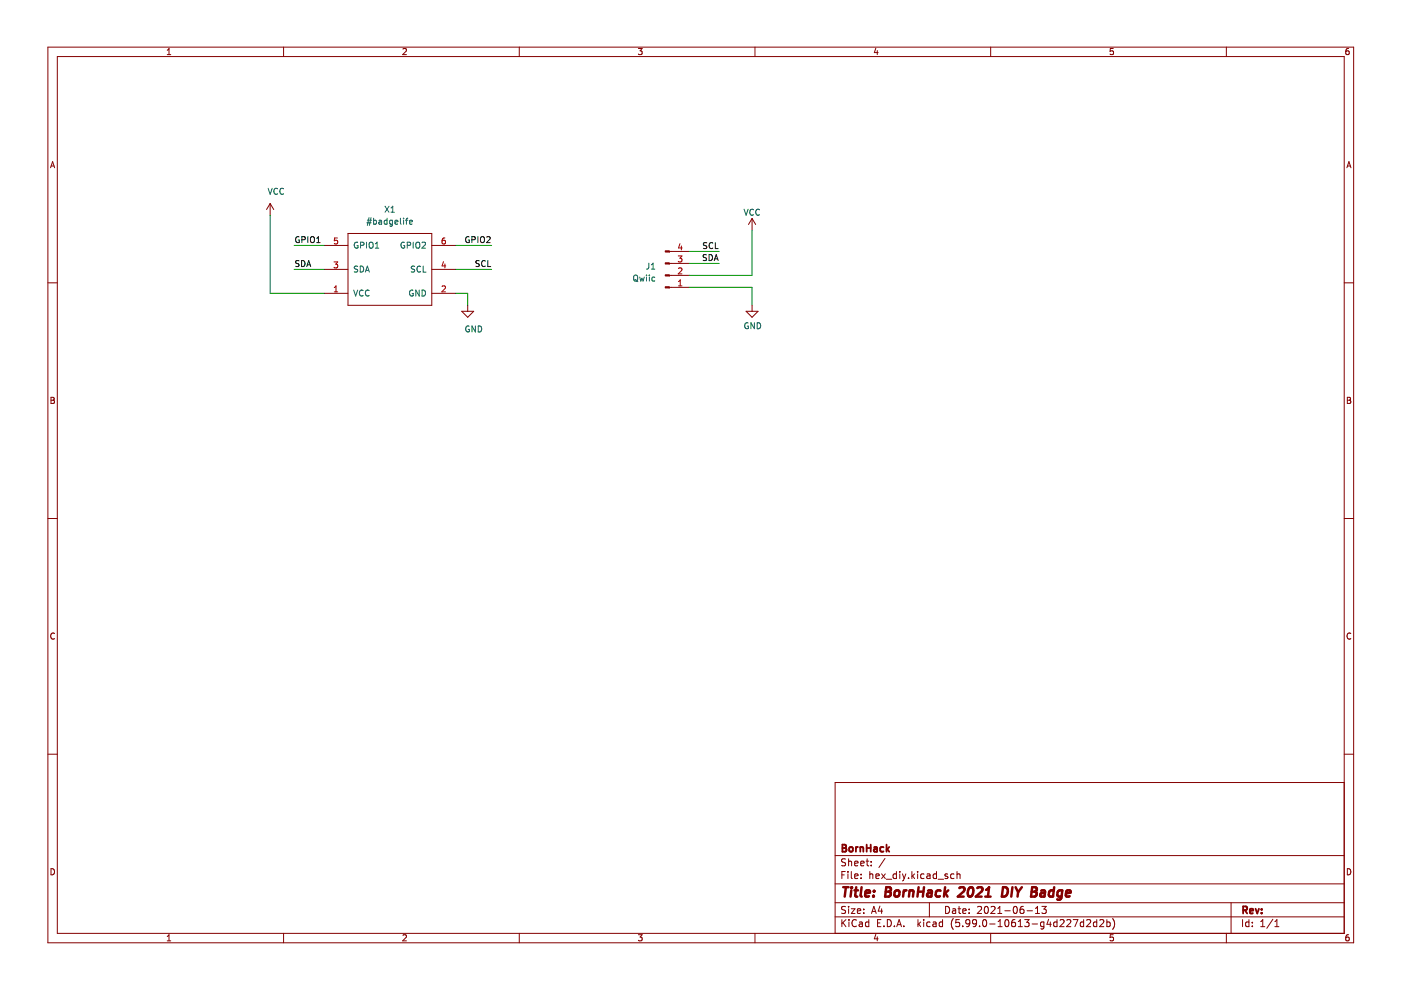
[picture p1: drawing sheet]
<svg xmlns="http://www.w3.org/2000/svg" width="297mm" height="210mm" viewBox="0 0 297 210" stroke-linecap="round" stroke-linejoin="round" font-family="sans-serif">
<path d="M.2 0h296.9v209.9h-296.9z" fill-rule="evenodd" fill="#fff" stroke="#fff" stroke-width=".21"/>
<g fill="none" stroke="#840000" stroke-width=".21">
<path d="M10.2 10h276.8v189.9h-276.8zM12.2 12h272.8v185.9h-272.8zM35.5 11.6h.7M35.5 10.7l.3-.4v1.3M60.1 10v2M85.4 10.4l.5-.1 .3 .4-.8 .9h.8M110.1 10v2M135.3 10.3h.8l-.4 .5 .4 .1v.6l-.2 .1-.6-.1M160.1 10v2M185.7 10.2l-.3 .9h.8M186 10.7v.9M210 10v2"/>
<path d="M236 10.3h-.6l-.1 .6 .7-.1v.7l-.2 .1-.5-.1M260 10v2M285.9 10.3h-.3l-.2 .3-.1 .7 .3 .3 .4-.1-.1-.7h-.3l-.3 .2M10.7 35.6l.5-1.3 .4 1.3M10.8 35.2h.7M285.6 35.6l.4-1.3 .4 1.3M285.7 35.2h.6M10.2 60h2M57.3 43.2l-.8 1.2M57.3 43.2v2.5M57.3 43.2l.7 1.2M68.7 57.1h5.1"/>
<path d="M68.7 52h5.1M73.8 49.5h17.7v15.2h-17.7zM91.5 57.1h5.1M91.5 52h5.1M141.9 53.3h4.2M141.9 55.8h4.2M141.9 58.4h4.2M159.5 46.3l-.8 1.3M159.5 46.3v2.6M159.5 46.3l.7 1.3M285 60h2M68.7 62.2h5.1"/>
<path d="M91.5 62.2h5.1M97.9 66h2.5l-1.2 1.3zM99.2 64.7v1.3M141.9 60.9h4.2M158.2 66h2.5l-1.2 1.3zM159.5 64.7v1.3M10.8 84.2h.4l.3 .3-.3 .4 .3 .1 .1 .3-.3 .2h-.5zM10.8 84.9h.4M285.7 84.2h.4l.2 .3-.2 .4 .2 .1 .1 .3-.2 .2h-.5zM285.7 84.9h.4M10.2 109.9h2M285 109.9h2"/>
<path d="M11.6 134.3a.58 .58 0 0 0-.9 .6 .58 .58 0 0 0 .9 .5M286.4 134.3a.58 .58 0 0 0-.8 .6 .58 .58 0 0 0 .8 .5M10.2 159.9h2M285 159.9h2M285 165.9h-107.9v32M10.8 184.2a.66 .66 0 0 1 .8 .6 .66 .66 0 0 1-.8 .7zM35.5 198.6l.3-.4v1.3M35.5 199.5h.7M60.1 197.9v2M85.4 198.3l.5-.1 .3 .4-.8 .9h.8M110.1 197.9v2M135.3 198.2h.8l-.4 .5 .4 .1v.6l-.2 .1-.6-.1"/>
<path d="M160.1 197.9v2M177.1 194.4h107.9M177.1 191.4h107.9M177.1 187.4h107.9M177.1 181.4h107.9M178.5 195v1.5M178.5 185.5h.5M178.7 195.6l.7 .9M179.2 184.8h-.7v1.5M179.3 192.2h-.6l-.2 .1v.4l.6 .3 .2 .4-.3 .3-.6-.1M179.3 182.2l-.6-.1-.2 .1v.5l.6 .2 .2 .4-.3 .3-.6-.1M179.4 195l-.9 .8"/>
<path d="M179.8 184.8v.1M179.8 185.3v1M179.9 182.1v1.5M179.9 192.2v.1M179.9 192.7v1M179.9 182.7l.2-.1 .4 .1 .1 .9M180 195v.1M180 195.5v1M180.5 192.7h.8l-.8 1h.8M180.5 184.8v1.3l.2 .2M181.2 185.8l.7-.2-.1-.2-.4-.1-.2 .2 .1 .7h.5M181.2 183.1l.7-.2-.1-.2-.4-.1-.2 .2 .1 .7h.5"/>
<path d="M181.6 195.1a.71 .71 0 0 0-1 .5 .71 .71 0 0 0 .7 .9l.3-.2M181.8 193.2l.7-.2-.1-.3h-.4l-.2 .2v.7h.6M182.2 195.5h.6v1M182.5 183.1l.7-.2-.1-.2-.4-.1-.2 .2 .1 .7h.5M182.6 186.1v.2M182.6 185.4v.1M182.8 195.8l-.5 .1-.2 .2 .2 .4 .5-.1M183.1 192.7v.2M183.1 193.5v.2M183.6 182.6h.6M183.8 182.1v1.3l.4 .2M184.2 195.5h-.4l-.3 .3 .1 .6h.6"/>
<path d="M184.2 195v1.5M184.4 185.4l.2-.1 .4 .1 .1 .9M184.4 184.8v1.5M184.7 183.4v.2M184.7 182.7v.1M184.8 193.7l.5-1.5 .5 1.5M184.9 193.2h.7M185.7 198.1l-.3 .9h.8M185.7 185.8l.7-.2-.1-.2-.4-.1-.2 .2 .1 .7h.5M186 198.6v.9M186.1 195.7h.5M186.6 192.1l-.4 1.1h.9"/>
<path d="M186.8 195h-.7v1.5h.7M186.9 192.7v1M186.9 185.3l.8 1M187.4 196.3v.2M187.6 182l-1.3 1.9M187.7 185.3l-.8 1M187.9 186.4h1.2M188.1 195a.76 .76 0 0 1 .9 .7 .76 .76 0 0 1-.9 .8zM189.6 196.3v.2M190.1 185.4l-.5-.1-.3 .3 .2 .6h.6M190.1 184.8v1.5M190.1 196.5l.5-1.5 .5 1.5"/>
<path d="M190.3 196h.7M190.8 184.8v.1M190.8 185.3v1M191.3 185.3l.4 1M191.6 196.3v.2M191.7 186.3l-.4 .5M192.1 185.3l-.4 1M192.6 186.1v.2M193.3 184.8v1.5M193.5 185.7l.4 .6M193.9 185.3l-.6 .6M194.6 184.8v.1"/>
<path d="M194.6 185.3v1M194.6 195v1.5M194.8 195.9l.4 .6M195.2 195.5l-.6 .5M195.8 195v.1M195.8 195.5v1M195.9 185.4l-.4-.1-.3 .3 .1 .6h.6M196.6 185.4h.5l.1 .9M197 191.4v3M197.2 195.5h-.4l-.3 .3 .1 .6h.6M197.2 185.6l-.5 .1-.2 .2 .2 .4 .5-.1M197.8 195.5h.6l.1 1"/>
<path d="M198.5 195.8l-.5 .1-.2 .2 .2 .4 .5-.1M198.6 185.4l-.5-.1-.3 .3 .2 .6h.6M198.6 184.8v1.5M198.9 186.4h1.2M199.8 195.5h-.4l-.3 .3 .2 .6h.5M199.8 195v1.5M200.5 192.2a.76 .76 0 0 1 .8 .7 .76 .76 0 0 1-.8 .8zM200.9 185.4l-.3-.1-.3 .2 .1 .2 .5 .2v.3h-.6M202 192.7h.6v1M202.1 194.8a1.72 1.72 0 0 0 0 2.2M202.3 185.4l-.5-.1-.2 .3 .1 .6h.6M202.6 193l-.5 .1-.2 .2 .2 .4 .5-.1"/>
<path d="M202.9 185.4l.2-.1 .4 .1 .1 .9M202.9 184.8v1.5M203.1 192.7h.6M203.3 192.2v1.3l.4 .2M203.4 195h-.7l-.1 .7 .2-.2 .5 .1 .2 .2-.1 .5-.2 .2-.6-.2M204.1 193.2l.7-.2v-.3h-.5l-.2 .2 .1 .7h.6M204.1 196.3v.2M205.5 193.5v.2M205.5 192.7v.2M205.6 195.6l-.3 .3-.4-.1-.1-.2v-.3l.2-.3h.3l.3 .3a1 1 0 0 1-.4 1.2h-.3M207 195.6l-.2 .3-.5-.1-.1-.2v-.3l.3-.3h.3l.2 .3a1 1 0 0 1-.4 1.2h-.3M207.3 192.3l.5-.1 .3 .4-.9 1.1h.9"/>
<path d="M207.7 196.3v.2M208.5 195.1l.2-.1a.8 .8 0 0 1 .5 .7 .8 .8 0 0 1-.5 .8l-.4-.6zM208.8 192.3l.2-.1a.8 .8 0 0 1 .6 .7 .8 .8 0 0 1-.6 .8l-.3-.6zM209.8 195.9h1.2M210 197.9v2M210.1 192.3l.6-.1 .3 .4-1 1.1h1M211.5 193.7h.9M211.5 192.6l.5-.4v1.5M211.6 196.5h.9M211.6 195.4l.4-.4v1.5M213 193.1h1.2M213.2 195.1l.2-.1a.8 .8 0 0 1 .5 .7 .8 .8 0 0 1-.5 .8l-.4-.6z"/>
<path d="M215 192.3l.2-.1a.8 .8 0 0 1 .5 .7 .8 .8 0 0 1-.5 .8l-.4-.6zM215.2 195h-.4a1.01 1.01 0 0 0 0 1.5l.5-.2v-.5l-.3-.3h-.2l-.3 .3M215.9 196.5h.9M215.9 195.4l.4-.4v1.5M217 192.2h-.5a1.01 1.01 0 0 0 0 1.5l.5-.2 .1-.5-.3-.3h-.3l-.2 .3M217.3 195h.9l-.5 .5 .4 .2v.6l-.2 .2-.6-.2M217.8 193.1h1.1M218.8 195.9h1.2M219.5 193.7h.9M219.5 192.6l.5-.4v1.5M220.9 192.2h.9l-.5 .5 .5 .2v.6l-.3 .2-.6-.2M221.3 195.5h-.4l-.3 .3 .2 .6h.5"/>
<path d="M221.3 195.5v1.2l-.3 .3-.3-.1M222.3 194.9l-.3 1.1h.9M222.7 195.5v1M224.1 195.5h-.4l-.3 .3 .1 .6h.6M224.1 195v1.5M224.8 195.1l.5-.1 .3 .4-.9 1.1h.9M226.2 195.1l.6-.1 .2 .4-.9 1.1h.9M227.5 195h1l-.6 1.5M229.8 195.5h-.5l-.3 .3 .2 .6h.6M229.8 195v1.5M230.4 195.1l.6-.1 .2 .4-.9 1.1h.9M232.5 195.5h-.4l-.3 .3 .2 .6h.5"/>
<path d="M232.5 195v1.5M233.2 195.1l.5-.1 .3 .4-.9 1.1h.9M234.7 195.5h.4l.3 .3-.2 .6h-.5M234.7 195v1.5M235.9 194.8a1.72 1.72 0 0 1 0 2.2M236 198.2h-.6l-.1 .6 .7-.1v.7l-.2 .1-.5-.1M260 197.9v2M261 191.4v6.5M263.4 195v1.5M264.8 195.5h-.4l-.3 .3 .1 .6h.6M264.8 195v1.5M265.5 196.3v.2"/>
<path d="M265.5 195.5v.2M267.3 196.5h.9M267.3 195.4l.4-.4v1.5M269.9 194.9l-1.3 1.9M270.3 196.5h.9M270.3 195.4l.4-.4v1.5M285.7 184.2a.66 .66 0 0 1 .7 .6 .66 .66 0 0 1-.7 .7zM285.9 198.2h-.3l-.2 .3-.1 .7 .3 .3 .4-.1-.1-.7h-.3l-.3 .2"/>
</g>
<g fill="none" stroke="#840000" stroke-width=".39">
<path d="M178.6 179.1h.5l.3 .3-.3 .4 .3 .1 .1 .4-.3 .3h-.6zM178.6 179.8h.5M180.1 179.7l.2-.1 .5 .1v.6l-.1 .2-.4 .1-.2-.2zM181.5 179.6v1M181.9 179.6l-.4 .3M182.4 179.7l.2-.1 .4 .1v.9M182.4 179.6v1M183.8 179.8h.8M183.8 179.1v1.5M184.6 179.1v1.5M185.3 179.7h.6l.1 .9M186 179.9l-.5 .1-.2 .2 .2 .4 .5-.1"/>
<path d="M187.3 179.7l-.4-.1-.3 .3 .2 .6h.5M188 179.1v1.5M188.5 179.6l-.5 .6M188.1 180l.4 .6M263.6 193l.7-.1 .1-.2-.1-.4-.7-.1v1.5M263.9 193l.5 .7M265 193.2l.7-.2-.1-.3h-.4l-.2 .2 .1 .7h.5M266.2 192.7l.4 1 .3-1M267.5 193.5v.2M267.5 192.7v.2"/>
</g>
<g fill="none" stroke="#840000" stroke-width=".52">
<path d="M178.8 188.1h1.1M179.3 188.1l-.2 2M180.5 188.8l-.2 1.3M180.6 188.1v.2M181.2 188.8h.7M181.5 188.1l-.2 1.7 .1 .2 .4 .1M182.7 188.1l-.2 1.7 .2 .3M183.5 189.4l.9-.2v-.3l-.6-.1-.3 .3v.9h.7M185.2 189.9v.2M185.3 188.9v.2M187.8 189.1h.7M187.9 188.1h.7l.2 .2 .1 .4-.4 .4 .2 .1a.58 .58 0 0 1-.3 .9h-.7z"/>
<path d="M189.8 189l.1-.1a.5 .5 0 0 1 .8 .3v.5l-.3 .3a.5 .5 0 0 1-.8-.3zM191.6 188.8l-.1 1.3M192.2 188.8l-.4 .1-.2 .3M192.8 189l.4-.2 .4 .1v1.2M192.9 188.8l-.2 1.3M194.6 189.1h1.2M194.8 188.1l-.3 2M195.9 188.1l-.2 2M196.8 188.9h.7v1.2M197.6 189.2l-.7 .1a.4 .4 0 0 0-.3 .4 .4 .4 0 0 0 .2 .4l.7-.1M199.4 188.9a.66 .66 0 0 0-1 .3v.5l.1 .3h.8M200.4 188.1l-.3 2"/>
<path d="M200.4 189.3l.5 .8M201.1 188.8l-.9 .7M203.4 188.3l.3-.2h.5l.2 .2 .1 .4-.1 .3-1.3 1.1h1.2M205.5 188.3l.5-.2a1.19 1.19 0 0 1-.4 2l-.3-.2-.1-.6zM207.2 188.3l.3-.2h.5l.3 .2v.4l-.1 .3-1.3 1.1h1.2M208.9 190.1h1.1M209.1 188.7l.6-.6-.2 2M212.7 188.1a.96 .96 0 0 1 1 .6 .96 .96 0 0 1-.3 1.1l-.5 .3h-.5zM214.7 188.1l-.3 2M215.3 188.1l.6 1.1M215.9 189.2l-.2 .9M216.7 188.1l-.8 1.1"/>
<path d="M218.7 189.1h.7M218.8 188.1h.7l.3 .2v.4l-.4 .4 .3 .1a.58 .58 0 0 1-.3 .9h-.8zM220.7 188.9h.8v1.2M221.6 189.2l-.7 .1a.4 .4 0 0 0-.4 .4 .4 .4 0 0 0 .3 .4l.7-.1M223.4 188.9a.66 .66 0 0 0-1 .3v.5l.1 .3h.8M223.5 188.1l-.2 2M225.2 188.9a.66 .66 0 0 0-1 .3v.5l.1 .3h.8M225.2 188.8l-.2 1.6-.4 .4-.5-.1M226 189.4l1-.2-.1-.3h-.7l-.2 .9 .2 .3 .6-.1"/>
</g>
<g fill="none" stroke="#006464" stroke-width=".21">
<path d="M56.9 39.9l.4 1.3 .4-1.3M58.8 40a.56 .56 0 0 0-.7 .6 .56 .56 0 0 0 .7 .5M60.1 40a.56 .56 0 0 0-.8 .6 .56 .56 0 0 0 .8 .5M75.8 56.5h-.6v.4l.5 .2 .1 .4-.2 .2-.5-.1M75.8 51.4a.58 .58 0 0 0-.7 .6 .58 .58 0 0 0 .8 .5v-.4h-.2M76.4 56.4a.64 .64 0 0 1 .7 .7 .64 .64 0 0 1-.7 .6zM76.4 52l.6-.1 .1-.4-.7-.2v1.3M77.5 57.7l.4-1.3 .4 1.3M77.6 57.3h.6M77.7 51.3v1.3M77.8 47.2h.9M77.9 46.7h.9"/>
<path d="M78.2 46.1l-.3 1.7M78.3 51.5l.3-.2a.43 .43 0 0 1 .5 .5v.4a.42 .42 0 0 1-.4 .4 .42 .42 0 0 1-.4-.4zM78.7 46.1l-.4 1.7M79.2 46.8l.4-.1 .2 .2-.1 .6h-.5M79.2 46.3v1.2M79.6 52.6h.7M79.6 51.7l.3-.4v1.3M80.4 46.8h.4l.1 .7M80.9 47l-.6 .2 .2 .3h.4M81.6 43.7l.9 1.3M82.1 46.8l-.4-.1-.2 .2 .1 .6h.5M82.1 46.3v1.2"/>
<path d="M82.5 43.7l-.9 1.3M82.9 45h.7M82.9 44.1l.4-.4v1.3M83.2 46.8l-.4-.1-.2 .2 .1 .6h.5M83.2 46.7v1l-.2 .3-.3-.1M83.7 47.1l.7-.1-.1-.2-.4-.1-.2 .2 .1 .6h.5M84.9 46.3v1.1l.2 .1M85.6 46.3v.1M85.6 46.7v.8M85.7 51.4a.58 .58 0 0 0-.7 .6 .58 .58 0 0 0 .8 .5v-.4h-.2M86 46.7h.5M86.3 52l.6-.1 .1-.4-.7-.2v1.3"/>
<path d="M86.5 46.3l-.3 .1v1.1M86.8 47.1l.6-.1v-.2l-.4-.1-.2 .2 .1 .6h.5M87.6 51.3v1.3M87.9 56.5h-.6v.4l.5 .2 .1 .4-.2 .2-.5-.1M88.2 51.5l.3-.2a.43 .43 0 0 1 .5 .5v.4a.42 .42 0 0 1-.4 .4 .42 .42 0 0 1-.4-.4zM89.2 56.5a.56 .56 0 0 0-.8 .6 .56 .56 0 0 0 .8 .5M89.5 51.5l.5-.2 .2 .4-.8 .9h.8M89.7 56.4v1.3h.6M134.4 58.5l.3-.2a.43 .43 0 0 1 .5 .4v.5a.42 .42 0 0 1-.4 .4 .42 .42 0 0 1-.4-.4zM134.6 59.3l.7 .4M135.6 58.7l.3 .9 .2-.6 .2 .6 .3-.9M137.1 58.3v.1"/>
<path d="M137.1 58.7v.9M137.6 55.8l-.1 1.1-.4 .2M137.7 58.3v.1M137.7 58.7v.9M138.1 57.1h.7M138.1 56.2l.4-.4v1.3M138.8 58.8l-.3-.1-.3 .3 .1 .5h.5M157.8 44.4l.4 1.2 .4-1.2M159.8 44.5a.56 .56 0 0 0-.8 .5 .56 .56 0 0 0 .8 .5M161 44.5a.56 .56 0 0 0-.8 .5 .56 .56 0 0 0 .8 .5M75 61.5l.4 1.3 .4-1.3M77 61.6a.56 .56 0 0 0-.8 .5 .56 .56 0 0 0 .8 .5"/>
<path d="M78.3 61.6a.56 .56 0 0 0-.8 .5 .56 .56 0 0 0 .8 .5M87.6 61.6a.58 .58 0 0 0-.8 .5 .58 .58 0 0 0 .8 .5v-.4h-.2M88.9 61.5v1.3l-.7-1.3v1.3M89.5 61.5a.64 .64 0 0 1 .7 .6 .64 .64 0 0 1-.7 .7zM99.5 69.2a.58 .58 0 0 0-.8 .6 .58 .58 0 0 0 .8 .5v-.5h-.2M100.8 69.1v1.3l-.7-1.3v1.3M101.4 69.1a.64 .64 0 0 1 .7 .7 .64 .64 0 0 1-.7 .6zM158.6 68.5a.58 .58 0 0 0-.7 .6 .58 .58 0 0 0 .8 .5v-.4h-.3M159.9 68.4v1.3l-.7-1.3v1.3M160.5 68.4a.64 .64 0 0 1 .8 .7 .64 .64 0 0 1-.8 .6z"/>
</g>
<g fill="#840000" stroke="#840000" stroke-width=".21">
<path d="M141 53.2h.9v.2h-.9z" fill-rule="evenodd"/>
<path d="M141 55.7h.9v.3h-.9z" fill-rule="evenodd"/>
<path d="M141 58.3h.9v.2h-.9z" fill-rule="evenodd"/>
<path d="M141 60.8h.9v.3h-.9z" fill-rule="evenodd"/>
</g>
<g fill="none" stroke="#a90000" stroke-width=".21">
<path d="M70.8 55.5h.8l-.4 .5 .3 .1v.6l-.1 .1-.6-.1M71.5 50.5h-.6v.6l.6-.1v.6l-.1 .1-.5-.1M94 55.5l-.3 .9h.8M94.3 50.5h-.3l-.2 .3-.1 .7 .3 .2 .4-.1-.1-.6-.3-.1-.3 .3M94.3 56v.8M143.8 54.3h.8l-.4 .4 .3 .2v.5l-.2 .1-.5-.1M143.9 59.7l.3-.4v1.3M143.9 56.9l.4-.1 .3 .4-.8 .9h.8M144.2 51.7l-.3 .9h.7M144.5 52.1v.9M70.9 61.9h.7M70.9 61l.3-.4v1.3"/>
<path d="M93.7 60.7l.5-.1 .2 .4-.7 .9h.7M143.9 60.6h.7"/>
</g>
<g fill="none" stroke="#0f0f0f" stroke-width=".21">
<path d="M63.4 55.3l-.7 .1v.3l.6 .3 .1 .3-.2 .2h-.5M63.4 50.2a.58 .58 0 0 0-.7 .6 .58 .58 0 0 0 .8 .5v-.4h-.3M63.9 55.2a.64 .64 0 0 1 .8 .7 .64 .64 0 0 1-.8 .6zM64 50.8h.6l.1-.5-.7-.1v1.2M65 56.5l.5-1.3 .4 1.3M65.2 56.2h.6M65.3 50.2v1.2M66 50.2h.1a.43 .43 0 0 1 .6 .4v.4a.42 .42 0 0 1-.5 .5 .42 .42 0 0 1-.4-.5zM67.1 51.4h.8M67.1 50.5l.4-.3v1.2M99.4 50.2a.58 .58 0 0 0-.7 .6 .58 .58 0 0 0 .8 .5v-.4h-.2M100.1 50.8h.6v-.5l-.6-.1v1.2"/>
<path d="M101.3 50.2v1.2M101.6 55.3l-.6 .1v.3l.5 .3 .1 .3-.2 .2h-.5M101.9 50.4l.3-.2a.43 .43 0 0 1 .5 .4v.4a.42 .42 0 0 1-.4 .5 .42 .42 0 0 1-.4-.5zM102.9 55.4a.56 .56 0 0 0-.8 .5 .56 .56 0 0 0 .8 .5M103.2 50.3l.5-.1 .2 .3-.8 .9h.8M103.4 55.2v1.3h.6M149.8 54l-.7 .1v.4l.6 .2 .1 .3-.2 .2h-.5M149.9 51.5l-.7 .1v.3l.5 .3 .2 .3-.3 .2-.5-.1M150.3 54a.64 .64 0 0 1 .8 .6 .64 .64 0 0 1-.8 .6zM151.1 51.6a.56 .56 0 0 0-.8 .5 .56 .56 0 0 0 .8 .5M151.4 55.2l.4-1.2 .5 1.2M151.5 54.9h.7"/>
<path d="M151.7 51.4v1.3h.6"/>
</g>
<path d="M57.3 45.7v16.5h11.4M62.4 52h6.3M62.4 57.1h6.3M96.6 52h7.6M96.6 57.1h7.6M146.1 55.8h6.4M146.1 53.3h6.4M159.5 48.9v9.5h-13.4M96.6 62.2h2.6v2.5M146.1 60.9h13.4v3.8" fill="none" stroke="#009600" stroke-width=".21"/>
</svg>
